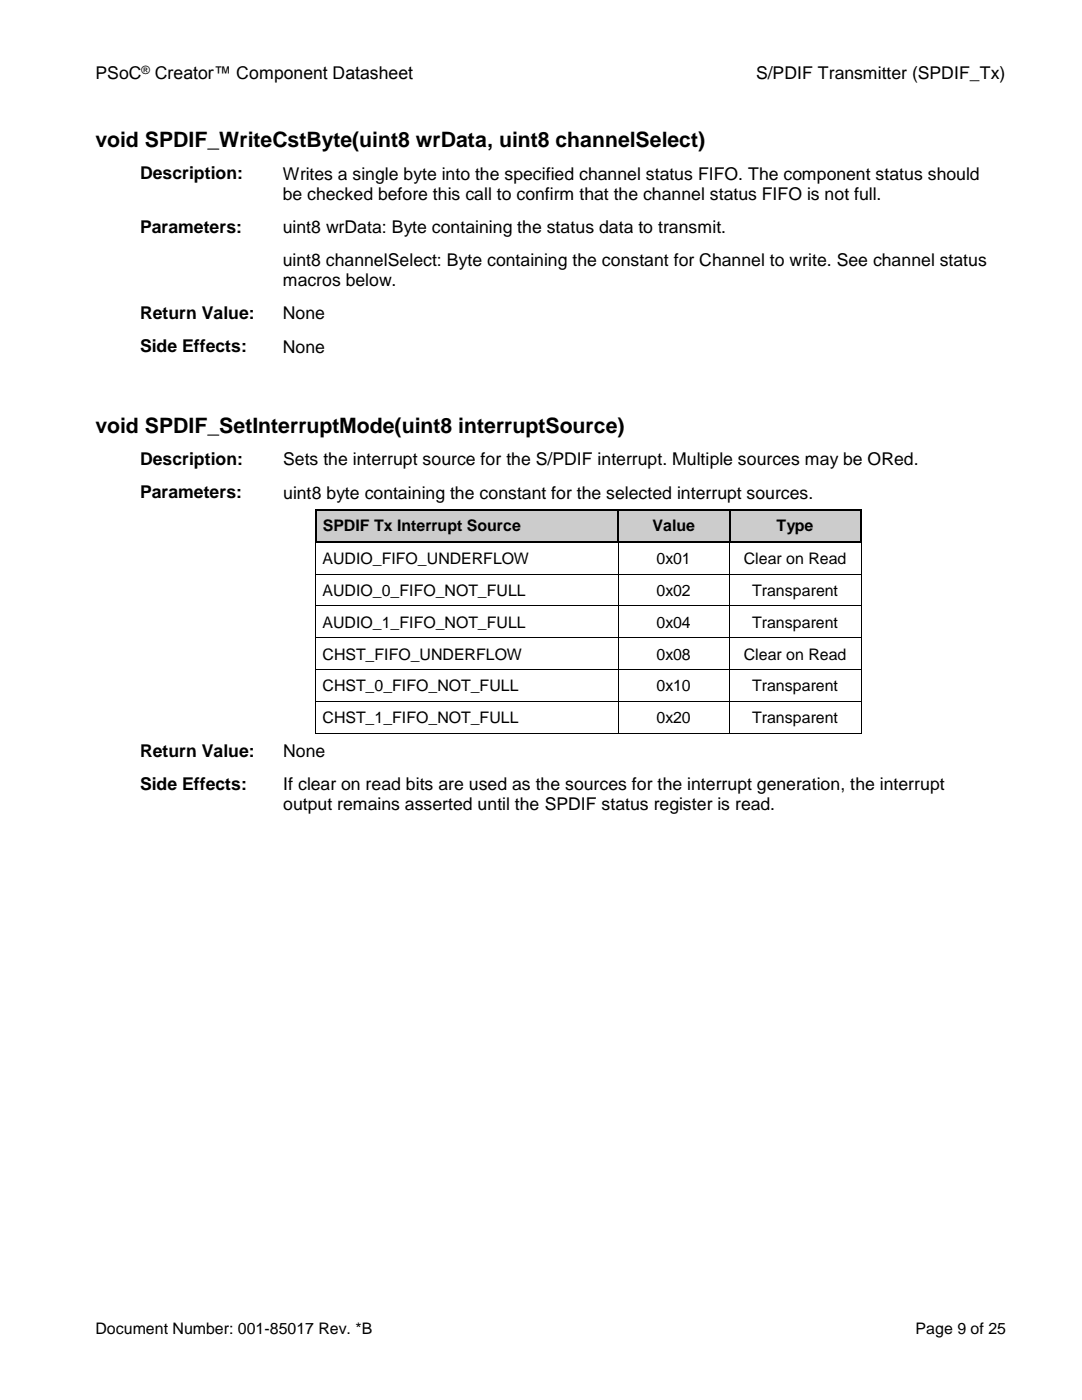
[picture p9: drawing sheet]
<svg xmlns="http://www.w3.org/2000/svg" width="216mm" height="279mm" viewBox="0 0 216 279" stroke-linecap="round" stroke-linejoin="round" font-family="sans-serif">
<defs><g id="words">
<g font-size="4.2">
<text x="19" y="29.3">void SPDIF_WriteCstByte(uint8 wrData, uint8 channelSelect)</text>
<text x="19" y="86.3">void SPDIF_SetInterruptMode(uint8 interruptSource)</text>
</g>
<g font-size="3.5">
<text x="19" y="15.7">PSoC</text>
<text x="30.9" y="15.7">Creator™ Component Datasheet</text>
<text x="150.9" y="15.7">S/PDIF Transmitter (SPDIF_Tx)</text>
<text x="27.9" y="35.8">Description:</text>
<text x="56.4" y="35.9">Writes a single byte into the specified channel status FIFO. The component status should</text>
<text x="56.4" y="39.9">be checked before this call to confirm that the channel status FIFO is not full.</text>
<text x="27.9" y="46.5">Parameters:</text>
<text x="56.4" y="46.5">uint8 wrData: Byte containing the status data to transmit.</text>
<text x="56.4" y="53.1">uint8 channelSelect: Byte containing the constant for Channel to write. See channel status</text>
<text x="56.4" y="57.2">macros below.</text>
<text x="27.9" y="63.7">Return Value:</text>
<text x="56.4" y="63.8">None</text>
<text x="27.9" y="70.3">Side Effects:</text>
<text x="56.4" y="70.4">None</text>
<text x="27.9" y="92.9">Description:</text>
<text x="56.5" y="92.9">Sets the interrupt source for the S/PDIF interrupt. Multiple sources may be ORed.</text>
<text x="27.9" y="99.5">Parameters:</text>
<text x="56.5" y="99.5">uint8 byte containing the constant for the selected interrupt sources.</text>
<text x="27.9" y="151">Return Value:</text>
<text x="56.5" y="151">None</text>
<text x="27.9" y="157.6">Side Effects:</text>
<text x="56.5" y="157.6">If clear on read bits are used as the sources for the interrupt generation, the interrupt</text>
<text x="56.5" y="161.7">output remains asserted until the SPDIF status register is read.</text>
</g>
<g font-size="3.2">
<text x="64.4" y="106">SPDIF Tx Interrupt Source</text>
<text x="130.2" y="106">Value</text>
<text x="155" y="106">Type</text>
<text x="64.4" y="112.5">AUDIO_FIFO_UNDERFLOW</text>
<text x="131" y="112.5">0x01</text>
<text x="148.4" y="112.5">Clear on Read</text>
<text x="64.4" y="118.9">AUDIO_0_FIFO_NOT_FULL</text>
<text x="131" y="118.9">0x02</text>
<text x="150.1" y="118.9">Transparent</text>
<text x="64.4" y="125.2">AUDIO_1_FIFO_NOT_FULL</text>
<text x="131" y="125.2">0x04</text>
<text x="150.1" y="125.2">Transparent</text>
<text x="64.4" y="131.6">CHST_FIFO_UNDERFLOW</text>
<text x="131" y="131.6">0x08</text>
<text x="148.4" y="131.6">Clear on Read</text>
<text x="64.4" y="138">CHST_0_FIFO_NOT_FULL</text>
<text x="131" y="138">0x10</text>
<text x="150.1" y="138">Transparent</text>
<text x="64.4" y="144.3">CHST_1_FIFO_NOT_FULL</text>
<text x="131" y="144.3">0x20</text>
<text x="150.1" y="144.3">Transparent</text>
<text x="19" y="266.3">Document Number: 001-85017 Rev. *B</text>
<text x="182.7" y="266.3">Page 9 of 25</text>
</g>
<text font-size="2.3" x="28.2" y="14.7">®</text>
</g></defs>
<g fill="#ccc">
<path d="M63.1 101.8h60.1v6.2h-60.1z" fill-rule="evenodd"/>
<path d="M63.1 101.8h60.1v6.2h-60.1z" fill-rule="evenodd"/>
<path d="M123.5 101.8h21.9v6.2h-21.9z" fill-rule="evenodd"/>
<path d="M123.5 101.8h21.9v6.2h-21.9z" fill-rule="evenodd"/>
<path d="M145.7 101.8h26v6.2h-26z" fill-rule="evenodd"/>
<path d="M145.7 101.8h26v6.2h-26z" fill-rule="evenodd"/>
</g>
<g fill="#000">
<path d="M62.9 101.6h.2v.2h-.2z" fill-rule="evenodd"/>
<path d="M62.9 101.6h.2v.2h-.2z" fill-rule="evenodd"/>
<path d="M62.9 108h.2v.3h-.2z" fill-rule="evenodd"/>
<path d="M62.9 108h.2v.3h-.2z" fill-rule="evenodd"/>
<path d="M62.9 114.5h.2v.2h-.2z" fill-rule="evenodd"/>
<path d="M63.1 108h.3v.3h-.3z" fill-rule="evenodd"/>
<path d="M123.2 101.6h.3v.2h-.3z" fill-rule="evenodd"/>
<path d="M123.2 108h.3v.3h-.3z" fill-rule="evenodd"/>
<path d="M123.3 114.5h.1v.2h-.1z" fill-rule="evenodd"/>
<path d="M123.5 108h.2v.3h-.2z" fill-rule="evenodd"/>
<path d="M145.4 101.6h.3v.2h-.3z" fill-rule="evenodd"/>
<path d="M145.4 108h.3v.3h-.3z" fill-rule="evenodd"/>
<path d="M145.5 114.5h.2v.2h-.2z" fill-rule="evenodd"/>
<path d="M145.7 108h.2v.3h-.2z" fill-rule="evenodd"/>
<path d="M171.7 101.6h.3v.2h-.3z" fill-rule="evenodd"/>
<path d="M171.7 101.6h.3v.2h-.3z" fill-rule="evenodd"/>
<path d="M171.7 108h.3v.3h-.3z" fill-rule="evenodd"/>
<path d="M171.7 108h.3v.3h-.3z" fill-rule="evenodd"/>
<path d="M171.7 114.5h.2v.2h-.2z" fill-rule="evenodd"/>
<path d="M62.9 120.8h.2v.2h-.2z" fill-rule="evenodd"/>
<path d="M62.9 127.2h.2v.2h-.2z" fill-rule="evenodd"/>
<path d="M62.9 133.6h.2v.1h-.2z" fill-rule="evenodd"/>
<path d="M123.3 120.8h.1v.2h-.1z" fill-rule="evenodd"/>
<path d="M123.3 127.2h.1v.2h-.1z" fill-rule="evenodd"/>
<path d="M123.3 133.6h.1v.1h-.1z" fill-rule="evenodd"/>
<path d="M145.5 120.8h.2v.2h-.2z" fill-rule="evenodd"/>
<path d="M145.5 127.2h.2v.2h-.2z" fill-rule="evenodd"/>
<path d="M145.5 133.6h.2v.1h-.2z" fill-rule="evenodd"/>
<path d="M171.7 120.8h.2v.2h-.2z" fill-rule="evenodd"/>
<path d="M171.7 127.2h.2v.2h-.2z" fill-rule="evenodd"/>
<path d="M171.7 133.6h.2v.1h-.2z" fill-rule="evenodd"/>
<path d="M62.9 139.9h.2v.2h-.2z" fill-rule="evenodd"/>
<path d="M62.9 146.3h.2v.2h-.2z" fill-rule="evenodd"/>
<path d="M62.9 146.3h.2v.2h-.2z" fill-rule="evenodd"/>
<path d="M123.3 139.9h.1v.2h-.1z" fill-rule="evenodd"/>
<path d="M123.3 146.3h.1v.2h-.1z" fill-rule="evenodd"/>
<path d="M145.5 139.9h.2v.2h-.2z" fill-rule="evenodd"/>
<path d="M145.5 146.3h.2v.2h-.2z" fill-rule="evenodd"/>
<path d="M171.7 139.9h.2v.2h-.2z" fill-rule="evenodd"/>
<path d="M171.7 146.3h.2v.2h-.2z" fill-rule="evenodd"/>
<path d="M171.7 146.3h.2v.2h-.2z" fill-rule="evenodd"/>
</g>
<path d="M63 101.8v6.2M63.1 101.7h60.1M63.4 108.1h59.8M123.3 101.8v6.2M123.5 101.7h21.9M123.7 108.1h21.7M145.6 101.8v6.2M145.7 101.7h26M145.9 108.1h25.8M171.8 101.8v6.2" fill="none" stroke="#000" stroke-width=".25"/>
<g fill="none" stroke="#000" stroke-width=".2">
<path d="M63 108.3v6.2M63 114.7v6.1M63.1 114.6h60.2M123.3 108.3v6.2M123.3 114.7v6.1M123.4 114.6h22.1M145.6 108.3v6.2M145.6 114.7v6.1M145.7 114.6h26M171.8 108.3v6.2M171.8 114.7v6.1M63 121v6.2"/>
<path d="M63 127.4v6.2M63 133.7v6.2M63.1 120.9h60.2M63.1 127.3h60.2M63.1 133.7h60.2M123.3 121v6.2M123.3 127.4v6.2M123.3 133.7v6.2M123.4 120.9h22.1M123.4 127.3h22.1M123.4 133.7h22.1M145.6 121v6.2"/>
<path d="M145.6 127.4v6.2M145.6 133.7v6.2M145.7 120.9h26M145.7 127.3h26M145.7 133.7h26M171.8 121v6.2M171.8 127.4v6.2M171.8 133.7v6.2M63 140.1v6.2M63.1 140h60.2M63.1 146.4h60.2M123.3 140.1v6.2"/>
<path d="M123.4 140h22.1M123.4 146.4h22.1M145.6 140.1v6.2M145.7 140h26M145.7 146.4h26M171.8 140.1v6.2"/>
</g>
<use href="#words"/>
</svg>
